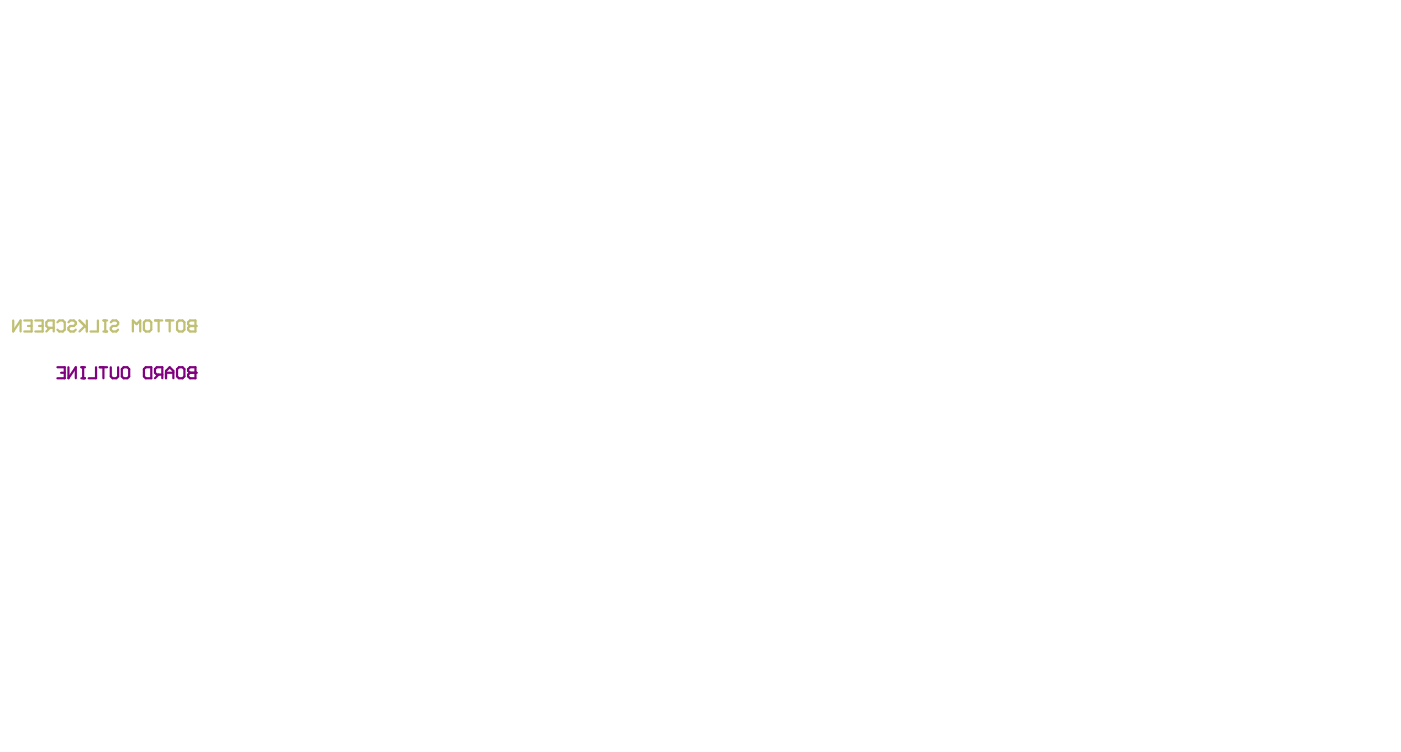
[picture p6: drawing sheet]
<svg xmlns="http://www.w3.org/2000/svg" width="1072mm" height="576mm" viewBox="0 0 1072 576" stroke-linecap="round" stroke-linejoin="round" font-family="sans-serif">
<path d="M150 281v9h-5l-1-2v-1l1-2h5" fill="none" stroke="#800080" stroke-width="1.7"/>
<circle cx="150" cy="285" r=".8" fill="#800080"/>
<g fill="none" stroke="#800080" stroke-width="1.7">
<path d="M44 281h6v9h-6M47 285h3M52 281v9l6-9v9M62 281h3M62 290h3M64 281v9M74 281v9h-6M76 281h6M79 281v9M85 281v7l1 2h3l1-2v-7M93 283l2-2h2l2 2v5l-2 2h-2l-2-2zM110 283l2-2h4v9h-4l-2-2z"/>
<path d="M121 287l-2 3M124 287h-4l-1-2v-2l1-2h4v9M127 285h6M127 290v-6l3-3 3 3v6M135 283l2-2h3l1 2v5l-1 2h-3l-2-2zM150 281h-5l-1 2v1l1 1h5"/>
</g>
<path d="M150 245v9h-5l-1-2v-1l1-1h5" fill="none" stroke="#c0c073" stroke-width="1.7"/>
<circle cx="150" cy="250" r=".8" fill="#c0c073"/>
<g fill="none" stroke="#c0c073" stroke-width="1.7">
<path d="M10 245v9l6-9v9M19 245h5v9h-5M21 250h3M27 245h6v9h-6M30 250h3M38 251l-3 3M41 251h-4l-2-1v-3l2-2h4v9M44 247l1-2h3l2 2v5l-2 2h-3l-1-2M52 247l2-2h3l1 2v1l-1 2h-3l-2 1v1l2 2h3l1-2M61 245l5 6M65 250l-4 4M66 245v9"/>
<path d="M75 245v9h-6M79 245h3M79 254h3M81 245v9M85 247l1-2h3l1 2v1l-1 2h-3l-1 1v1l1 2h3l1-2M102 254v-9l2 3 3-3v9M110 247l2-2h2l2 2v5l-2 2h-2l-2-2zM119 245h5M121 245v9M127 245h6M130 245v9M135 247l2-2h3l1 2v5l-1 2h-3l-2-2z"/>
<path d="M150 245h-5l-1 2v1l1 2h5"/>
</g>
</svg>
